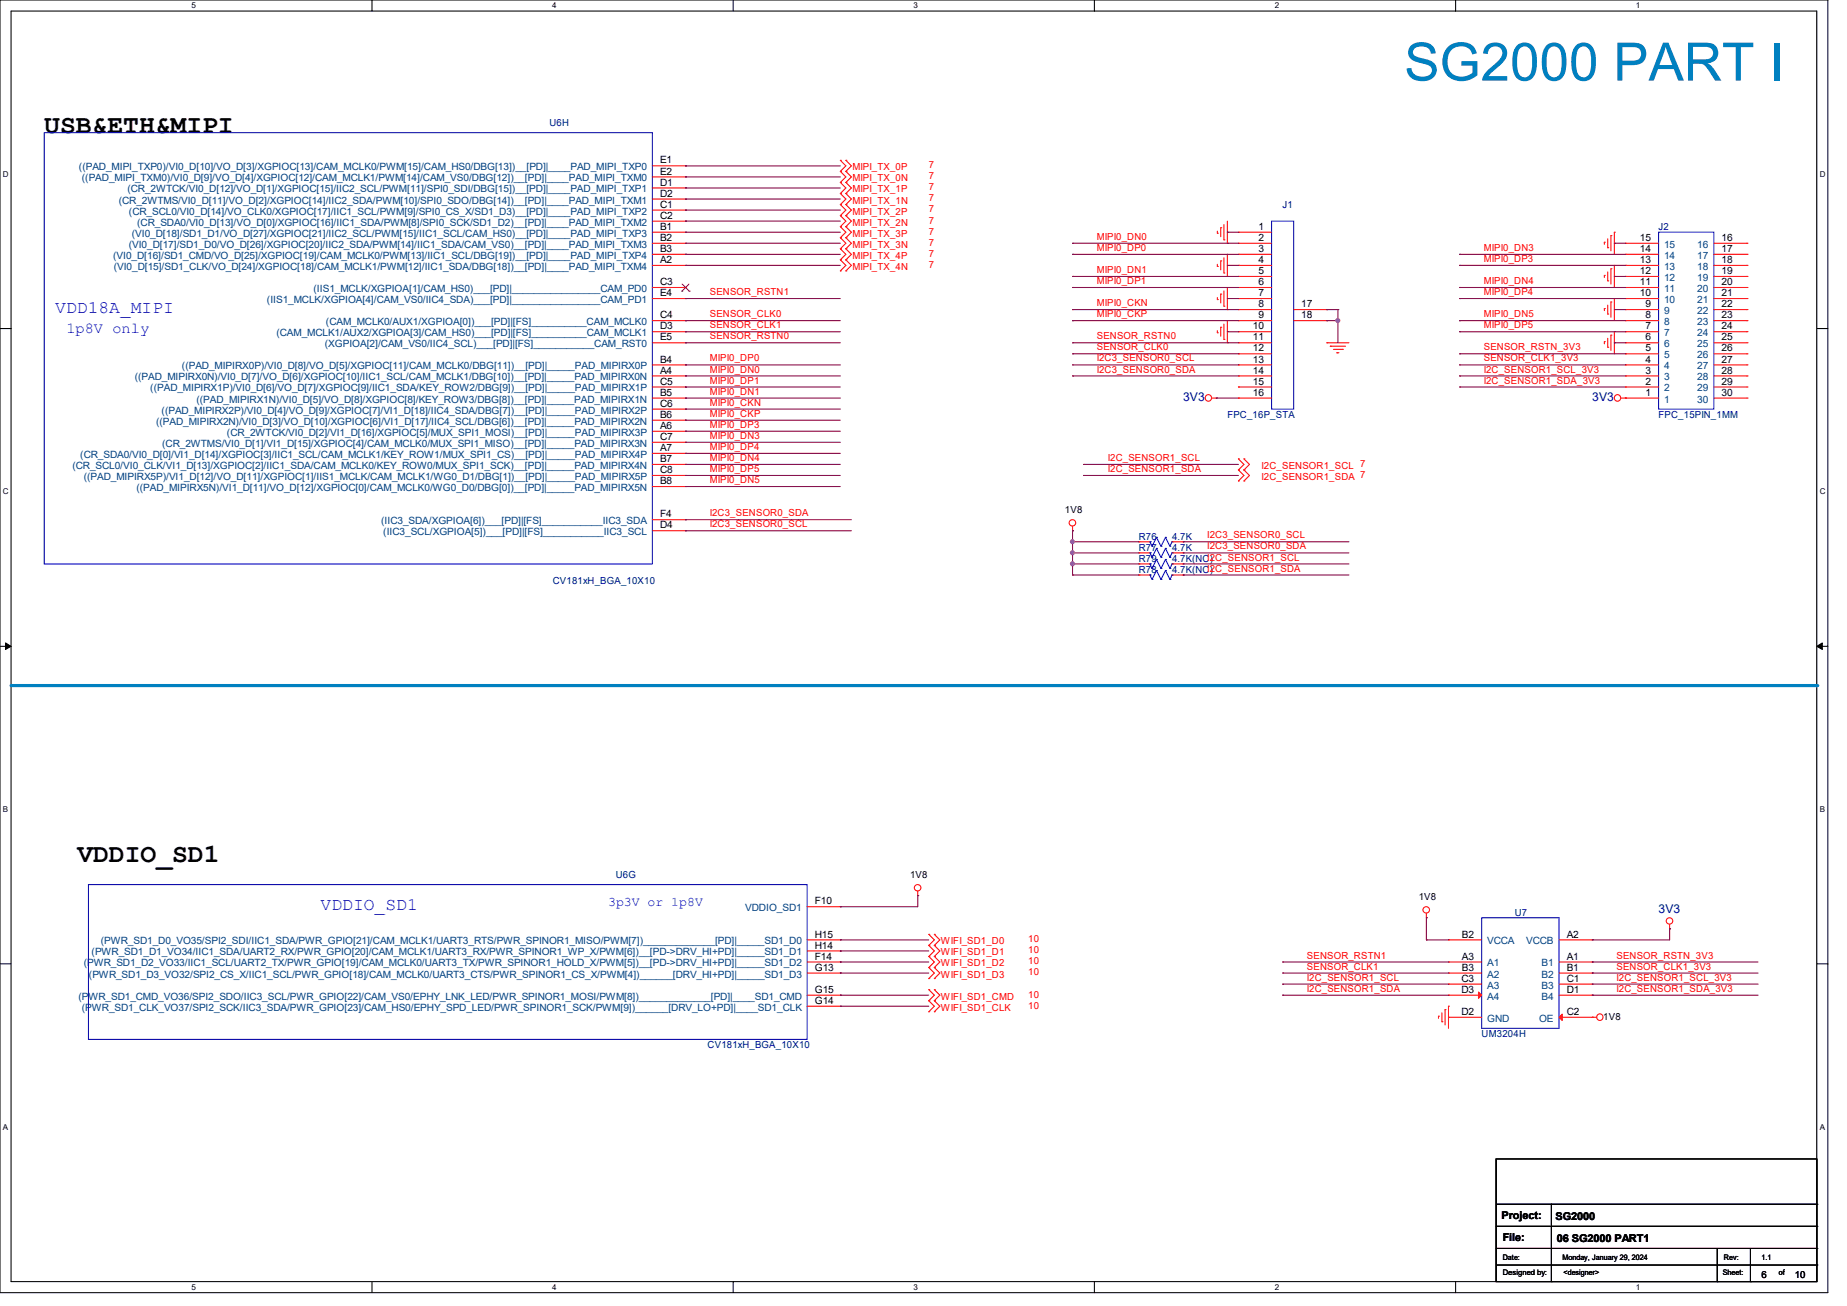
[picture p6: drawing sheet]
<svg xmlns="http://www.w3.org/2000/svg" width="297mm" height="210mm" viewBox="0 0 297 210" stroke-linecap="round" stroke-linejoin="round" font-family="sans-serif">
<defs><g id="words">
<text font-size="8.5" fill="#0080c0" x="225.8" y="13">SG2000 PART I</text>
<g font-size="4.2">
<text x="7.1" y="21.3">USB&amp;ETH&amp;MIPI</text>
<text x="12.4" y="138.7">VDDIO_SD1</text>
</g>
<g font-size="2.8" fill="#00f">
<text x="8.9" y="50.2">VDD18A_MIPI</text>
<text x="51.6" y="146.3">VDDIO_SD1</text>
</g>
<text font-size="2.5" fill="#00f" x="10.7" y="53.5">1p8V only</text>
<text font-size="2.1" fill="#00f" x="97.8" y="145.7">3p3V or 1p8V</text>
<g font-size="1.9" fill="#000080">
<text x="190.2" y="64.6">3V3</text>
<text x="256" y="64.6">3V3</text>
<text x="266.7" y="146.9">3V3</text>
</g>
<g font-size="1.7">
<text x="241.5" y="196">Project:</text>
<text x="250.1" y="196.1">SG2000</text>
<text x="241.6" y="199.5">File:</text>
<text x="250.4" y="199.7">06 SG2000 PART1</text>
</g>
<g font-size="1.6" fill="#000080">
<text x="88.3" y="20.3">U6H</text>
<text x="206.2" y="33.4">J1</text>
<text x="266.7" y="37">J2</text>
<text x="197.4" y="67.2">FPC_16P_STA</text>
<text x="266.7" y="67.2">FPC_15PIN_1MM</text>
<text x="183.1" y="88.6">R77</text>
<text x="183.1" y="86.8">R76</text>
<text x="188.5" y="88.6">4.7K</text>
<text x="188.5" y="86.8">4.7K</text>
<text x="88.9" y="93.9">CV181xH_BGA_10X10</text>
<text x="183.1" y="90.3">R79</text>
<text x="183.1" y="92.1">R78</text>
<text x="188.5" y="90.3">4.7K(NCI2C_SENSOR1_SCL</text>
<text x="188.5" y="92.1">4.7K(NCI2C_SENSOR1_SDA</text>
<text x="194.5" y="90.3">)</text>
<text x="194.5" y="92.1">)</text>
<text x="99" y="141.2">U6G</text>
<text x="243.6" y="147.2">U7</text>
<text x="238.3" y="166.8">UM3204H</text>
<text x="113.8" y="168.6">CV181xH_BGA_10X10</text>
</g>
<g font-size="1.6" fill="#004080">
<text x="12.7" y="27.4">((PAD_MIPI_TXP0)/VI0_D[10]/VO_D[3]/XGPIOC[13]/CAM_MCLK0/PWM[15]/CAM_HS0/DBG[13])__[PD]|____PAD_MIPI_TXP0</text>
<text x="13.2" y="29.2">((PAD_MIPI_TXM0)/VI0_D[9]/VO_D[4]/XGPIOC[12]/CAM_MCLK1/PWM[14]/CAM_VS0/DBG[12])__[PD]|____PAD_MIPI_TXM0</text>
<text x="19.1" y="32.7">(CR_2WTMS/VI0_D[11]/VO_D[2]/XGPIOC[14]/IIC2_SDA/PWM[10]/SPI0_SDO/DBG[14])__[PD]|____PAD_MIPI_TXM1</text>
<text x="20.5" y="30.9">(CR_2WTCK/VI0_D[12]/VO_D[1]/XGPIOC[15]/IIC2_SCL/PWM[11]/SPI0_SDI/DBG[15])__[PD]|____PAD_MIPI_TXP1</text>
<text x="20.7" y="34.5">(CR_SCL0/VI0_D[14]/VO_CLK0/XGPIOC[17]/IIC1_SCL/PWM[9]/SPI0_CS_X/SD1_D3)__[PD]|____PAD_MIPI_TXP2</text>
<text x="18.2" y="41.6">(VI0_D[16]/SD1_CMD/VO_D[25]/XGPIOC[19]/CAM_MCLK0/PWM[13]/IIC1_SCL/DBG[19])__[PD]|____PAD_MIPI_TXP4</text>
<text x="20.7" y="39.8">(VI0_D[17]/SD1_D0/VO_D[26]/XGPIOC[20]/IIC2_SDA/PWM[14]/IIC1_SDA/CAM_VS0)__[PD]|____PAD_MIPI_TXM3</text>
<text x="21.2" y="38.1">(VI0_D[18]/SD1_D1/VO_D[27]/XGPIOC[21]/IIC2_SCL/PWM[15]/IIC1_SCL/CAM_HS0)__[PD]|____PAD_MIPI_TXP3</text>
<text x="22.1" y="36.3">(CR_SDA0/VI0_D[13]/VO_D[0]/XGPIOC[16]/IIC1_SDA/PWM[8]/SPI0_SCK/SD1_D2)__[PD]|____PAD_MIPI_TXM2</text>
<text x="267.6" y="41.6">14</text>
<text x="267.6" y="39.8">15</text>
<text x="272.9" y="39.8">16</text>
<text x="272.9" y="41.6">17</text>
<text x="18.3" y="43.4">(VI0_D[15]/SD1_CLK/VO_D[24]/XGPIOC[18]/CAM_MCLK1/PWM[12]/IIC1_SDA/DBG[18])__[PD]|____PAD_MIPI_TXM4</text>
<text x="50.4" y="46.9">(IIS1_MCLK/XGPIOA[1]/CAM_HS0)___[PD]|________________CAM_PD0</text>
<text x="267.6" y="46.9">11</text>
<text x="267.6" y="45.2">12</text>
<text x="267.6" y="43.4">13</text>
<text x="272.9" y="43.4">18</text>
<text x="272.9" y="45.2">19</text>
<text x="272.9" y="46.9">20</text>
<text x="42.9" y="48.7">(IIS1_MCLK/XGPIOA[4]/CAM_VS0/IIC4_SDA)___[PD]|________________CAM_PD1</text>
<text x="52.4" y="52.3">(CAM_MCLK0/AUX1/XGPIOA[0])___[PD]|[FS]__________CAM_MCLK0</text>
<text x="267.6" y="52.3">8</text>
<text x="267.6" y="50.5">9</text>
<text x="267.6" y="48.7">10</text>
<text x="272.9" y="48.7">21</text>
<text x="272.9" y="50.5">22</text>
<text x="272.9" y="52.3">23</text>
<text x="29.3" y="59.4">((PAD_MIPIRX0P)/VI0_D[8]/VO_D[5]/XGPIOC[11]/CAM_MCLK0/DBG[11])__[PD]|_____PAD_MIPIRX0P</text>
<text x="44.4" y="54.1">(CAM_MCLK1/AUX2/XGPIOA[3]/CAM_HS0)___[PD]|[FS]__________CAM_MCLK1</text>
<text x="52.2" y="55.8">(XGPIOA[2]/CAM_VS0/IIC4_SCL)___[PD]|[FS]___________CAM_RST0</text>
<text x="267.6" y="59.4">4</text>
<text x="267.6" y="57.6">5</text>
<text x="267.6" y="55.8">6</text>
<text x="267.6" y="54.1">7</text>
<text x="272.9" y="54.1">24</text>
<text x="272.9" y="55.8">25</text>
<text x="272.9" y="57.6">26</text>
<text x="272.9" y="59.4">27</text>
<text x="21.7" y="61.2">((PAD_MIPIRX0N)/VI0_D[7]/VO_D[6]/XGPIOC[10]/IIC1_SCL/CAM_MCLK1/DBG[10])__[PD]|_____PAD_MIPIRX0N</text>
<text x="24.2" y="62.9">((PAD_MIPIRX1P)/VI0_D[6]/VO_D[7]/XGPIOC[9]/IIC1_SDA/KEY_ROW2/DBG[9])__[PD]|_____PAD_MIPIRX1P</text>
<text x="31.6" y="64.7">((PAD_MIPIRX1N)/VI0_D[5]/VO_D[8]/XGPIOC[8]/KEY_ROW3/DBG[8])__[PD]|_____PAD_MIPIRX1N</text>
<text x="267.6" y="64.7">1</text>
<text x="267.6" y="62.9">2</text>
<text x="267.6" y="61.2">3</text>
<text x="272.9" y="61.2">28</text>
<text x="272.9" y="62.9">29</text>
<text x="272.9" y="64.7">30</text>
<text x="25.1" y="68.3">((PAD_MIPIRX2N)/VI0_D[3]/VO_D[10]/XGPIOC[6]/VI1_D[17]/IIC4_SCL/DBG[6])__[PD]|_____PAD_MIPIRX2N</text>
<text x="26" y="66.5">((PAD_MIPIRX2P)/VI0_D[4]/VO_D[9]/XGPIOC[7]/VI1_D[18]/IIC4_SDA/DBG[7])__[PD]|_____PAD_MIPIRX2P</text>
<text x="26.1" y="71.8">(CR_2WTMS/VI0_D[1]/VI1_D[15]/XGPIOC[4]/CAM_MCLK0/MUX_SPI1_MISO)__[PD]|_____PAD_MIPIRX3N</text>
<text x="36.5" y="70.1">(CR_2WTCK/VI0_D[2]/VI1_D[16]/XGPIOC[5]/MUX_SPI1_MOSI)__[PD]|_____PAD_MIPIRX3P</text>
<text x="11.6" y="75.4">(CR_SCL0/VI0_CLK/VI1_D[13]/XGPIOC[2]/IIC1_SDA/CAM_MCLK0/KEY_ROW0/MUX_SPI1_SCK)__[PD]|_____PAD_MIPIRX4N</text>
<text x="12.9" y="73.6">(CR_SDA0/VI0_D[0]/VI1_D[14]/XGPIOC[3]/IIC1_SCL/CAM_MCLK1/KEY_ROW1/MUX_SPI1_CS)__[PD]|_____PAD_MIPIRX4P</text>
<text x="13.5" y="77.2">((PAD_MIPIRX5P)/VI1_D[12]/VO_D[11]/XGPIOC[1]/IIS1_MCLK/CAM_MCLK1/WG0_D1/DBG[1])__[PD]|_____PAD_MIPIRX5P</text>
<text x="21.9" y="79">((PAD_MIPIRX5N)/VI1_D[11]/VO_D[12]/XGPIOC[0]/CAM_MCLK0/WG0_D0/DBG[0])__[PD]|_____PAD_MIPIRX5N</text>
<text x="61.3" y="84.3">(IIC3_SDA/XGPIOA[6])___[PD]|[FS]___________IIC3_SDA</text>
<text x="61.6" y="86.1">(IIC3_SCL/XGPIOA[5])___[PD]|[FS]___________IIC3_SCL</text>
<text x="119.8" y="146.5">VDDIO_SD1</text>
<text x="13.5" y="155.4">(PWR_SD1_D2_VO33/IIC1_SCL/UART2_TX/PWR_GPIO[19]/CAM_MCLK0/UART3_TX/PWR_SPINOR1_HOLD_X/PWM[5])__[PD-&gt;DRV_HI+PD]|_____SD1_D2</text>
<text x="14.7" y="153.6">(PWR_SD1_D1_VO34/IIC1_SDA/UART2_RX/PWR_GPIO[20]/CAM_MCLK1/UART3_RX/PWR_SPINOR1_WP_X/PWM[6])__[PD-&gt;DRV_HI+PD]|_____SD1_D1</text>
<text x="16.2" y="151.8">(PWR_SD1_D0_VO35/SPI2_SDI/IIC1_SDA/PWR_GPIO[21]/CAM_MCLK1/UART3_RTS/PWR_SPINOR1_MISO/PWM[7])_____________[PD]|_____SD1_D0</text>
<text x="239.1" y="155.4">A1</text>
<text x="239.1" y="151.8">VCCA</text>
<text x="245.4" y="151.8">VCCB</text>
<text x="247.9" y="155.4">B1</text>
<text x="12.6" y="160.7">(P</text>
<text x="14.2" y="160.7">WR_SD1_CMD_VO36/SPI2_SDO/IIC3_SCL/PWR_GPIO[22]/CAM_VS0/EPHY_LNK_LED/PWR_SPINOR1_MOSI/PWM[8])_____________[PD]|____SD1_CMD</text>
<text x="14.3" y="157.2">(PWR_SD1_D3_VO32/SPI2_CS_X/IIC1_SCL/PWR_GPIO[18]/CAM_MCLK0/UART3_CTS/PWR_SPINOR1_CS_X/PWM[4])______[DRV_HI+PD]|_____SD1_D3</text>
<text x="239.1" y="157.2">A2</text>
<text x="239.1" y="159">A3</text>
<text x="239.1" y="160.7">A4</text>
<text x="247.9" y="157.2">B2</text>
<text x="247.9" y="159">B3</text>
<text x="247.9" y="160.7">B4</text>
<text x="13.2" y="162.5">(PWR_SD1_CLK_VO37/SPI2_SCK/IIC3_SDA/PWR_GPIO[23]/CAM_HS0/EPHY_SPD_LED/PWR_SPINOR1_SCK/PWM[9])______[DRV_LO+PD]|____SD1_CLK</text>
<text x="239.1" y="164.3">GND</text>
<text x="247.5" y="164.3">OE</text>
</g>
<g font-size="1.6">
<text x="106.1" y="26.3">E1</text>
<text x="106.1" y="28.1">E2</text>
<text x="106.1" y="29.8">D1</text>
<text x="106.1" y="31.6">D2</text>
<text x="106.1" y="33.4">C1</text>
<text x="106.1" y="35.2">C2</text>
<text x="106.1" y="37">B1</text>
<text x="106.1" y="38.7">B2</text>
<text x="106.1" y="40.5">B3</text>
<text x="202.4" y="37">1</text>
<text x="202.4" y="38.7">2</text>
<text x="202.4" y="40.5">3</text>
<text x="263.7" y="40.5">14</text>
<text x="263.7" y="38.7">15</text>
<text x="276.8" y="38.7">16</text>
<text x="276.8" y="40.5">17</text>
<text x="106.1" y="42.3">A2</text>
<text x="106.1" y="45.8">C3</text>
<text x="106.1" y="47.6">E4</text>
<text x="202.4" y="42.3">4</text>
<text x="202.4" y="44.1">5</text>
<text x="202.4" y="45.8">6</text>
<text x="202.4" y="47.6">7</text>
<text x="263.7" y="47.6">10</text>
<text x="263.7" y="45.8">11</text>
<text x="263.7" y="44.1">12</text>
<text x="263.7" y="42.3">13</text>
<text x="276.8" y="42.3">18</text>
<text x="276.8" y="44.1">19</text>
<text x="276.8" y="45.8">20</text>
<text x="276.8" y="47.6">21</text>
<text x="106.1" y="51.2">C4</text>
<text x="106.1" y="53">D3</text>
<text x="201.5" y="53">10</text>
<text x="202.4" y="49.4">8</text>
<text x="202.4" y="51.2">9</text>
<text x="209.3" y="49.4">17</text>
<text x="209.3" y="51.2">18</text>
<text x="264.6" y="53">7</text>
<text x="264.6" y="51.2">8</text>
<text x="264.6" y="49.4">9</text>
<text x="276.8" y="49.4">22</text>
<text x="276.8" y="51.2">23</text>
<text x="276.8" y="53">24</text>
<text x="106.1" y="54.7">E5</text>
<text x="106.1" y="58.3">B4</text>
<text x="201.5" y="54.7">11</text>
<text x="201.5" y="56.5">12</text>
<text x="201.5" y="58.3">13</text>
<text x="264.6" y="58.3">4</text>
<text x="264.6" y="56.5">5</text>
<text x="264.6" y="54.7">6</text>
<text x="276.8" y="54.7">25</text>
<text x="276.8" y="56.5">26</text>
<text x="276.8" y="58.3">27</text>
<text x="106.1" y="60.1">A4</text>
<text x="106.1" y="61.8">C5</text>
<text x="106.1" y="63.6">B5</text>
<text x="106.1" y="65.4">C6</text>
<text x="201.5" y="60.1">14</text>
<text x="201.5" y="61.8">15</text>
<text x="201.5" y="63.6">16</text>
<text x="264.6" y="63.6">1</text>
<text x="264.6" y="61.8">2</text>
<text x="264.6" y="60.1">3</text>
<text x="276.8" y="60.1">28</text>
<text x="276.8" y="61.8">29</text>
<text x="276.8" y="63.6">30</text>
<text x="106.1" y="67.2">B6</text>
<text x="106.1" y="69">A6</text>
<text x="106.1" y="70.7">C7</text>
<text x="106.1" y="72.5">A7</text>
<text x="106.1" y="74.3">B7</text>
<text x="106.1" y="76.1">C8</text>
<text x="106.1" y="77.9">B8</text>
<text x="106.1" y="83.2">F4</text>
<text x="171.2" y="82.5">1V8</text>
<text x="106.1" y="85">D4</text>
<text x="146.3" y="141.2">1V8</text>
<text x="131" y="145.4">F10</text>
<text x="228.1" y="144.7">1V8</text>
<text x="131" y="150.7">H15</text>
<text x="131" y="152.5">H14</text>
<text x="131" y="154.3">F14</text>
<text x="235.1" y="154.3">A3</text>
<text x="235.1" y="150.7">B2</text>
<text x="251.9" y="150.7">A2</text>
<text x="251.9" y="154.3">A1</text>
<text x="131" y="156.1">G13</text>
<text x="131" y="159.6">G15</text>
<text x="131" y="161.4">G14</text>
<text x="235" y="157.9">C3</text>
<text x="235" y="159.6">D3</text>
<text x="235.1" y="156.1">B3</text>
<text x="251.9" y="156.1">B1</text>
<text x="251.9" y="157.9">C1</text>
<text x="251.9" y="159.6">D1</text>
<text x="235" y="163.2">D2</text>
<text x="251.9" y="163.2">C2</text>
<text x="257.8" y="164">1V8</text>
<text x="283.3" y="205.6">6</text>
<text x="288.6" y="205.6">10</text>
</g>
<g font-size="1.6" fill="#f00">
<text x="137.1" y="27.4">MIPI_TX_0P</text>
<text x="137.1" y="29.2">MIPI_TX_0N</text>
<text x="149.4" y="27.1">7</text>
<text x="149.4" y="28.8">7</text>
<text x="137.1" y="30.9">MIPI_TX_1P</text>
<text x="137.1" y="32.7">MIPI_TX_1N</text>
<text x="137.1" y="34.5">MIPI_TX_2P</text>
<text x="149.4" y="30.6">7</text>
<text x="149.4" y="32.4">7</text>
<text x="149.4" y="34.2">7</text>
<text x="149.4" y="35.9">7</text>
<text x="137.1" y="36.3">MIPI_TX_2N</text>
<text x="137.1" y="38.1">MIPI_TX_3P</text>
<text x="137.1" y="39.8">MIPI_TX_3N</text>
<text x="137.1" y="41.6">MIPI_TX_4P</text>
<text x="149.4" y="37.7">7</text>
<text x="149.4" y="39.5">7</text>
<text x="149.4" y="41.3">7</text>
<text x="176.4" y="38.6">MIPI0_DN0</text>
<text x="176.4" y="40.3">MIPI0_DP0</text>
<text x="238.6" y="40.3">MIPI0_DN3</text>
<text x="114.1" y="47.5">SENSOR_RSTN1</text>
<text x="137.1" y="43.4">MIPI_TX_4N</text>
<text x="149.4" y="43.1">7</text>
<text x="176.4" y="43.9">MIPI0_DN1</text>
<text x="176.4" y="45.7">MIPI0_DP1</text>
<text x="238.6" y="42.1">MIPI0_DP3</text>
<text x="238.6" y="45.7">MIPI0_DN4</text>
<text x="238.6" y="47.5">MIPI0_DP4</text>
<text x="114.1" y="51">SENSOR_CLK0</text>
<text x="114.1" y="52.8">SENSOR_CLK1</text>
<text x="176.4" y="49.2">MIPI0_CKN</text>
<text x="176.4" y="51">MIPI0_CKP</text>
<text x="238.6" y="52.8">MIPI0_DP5</text>
<text x="238.6" y="51">MIPI0_DN5</text>
<text x="114.1" y="59.9">MIPI0_DN0</text>
<text x="114.1" y="58.1">MIPI0_DP0</text>
<text x="114.1" y="54.6">SENSOR_RSTN0</text>
<text x="176.4" y="54.6">SENSOR_RSTN0</text>
<text x="176.4" y="56.3">SENSOR_CLK0</text>
<text x="176.4" y="58.1">I2C3_SENSOR0_SCL</text>
<text x="176.4" y="59.9">I2C3_SENSOR0_SDA</text>
<text x="238.6" y="59.9">I2C_SENSOR1_SCL_3V3</text>
<text x="238.6" y="58.1">SENSOR_CLK1_3V3</text>
<text x="238.6" y="56.3">SENSOR_RSTN_3V3</text>
<text x="114.1" y="65.2">MIPI0_CKN</text>
<text x="114.1" y="63.5">MIPI0_DN1</text>
<text x="114.1" y="61.7">MIPI0_DP1</text>
<text x="238.6" y="61.7">I2C_SENSOR1_SDA_3V3</text>
<text x="114.1" y="67">MIPI0_CKP</text>
<text x="114.1" y="70.6">MIPI0_DN3</text>
<text x="114.1" y="68.8">MIPI0_DP3</text>
<text x="114.1" y="74.1">MIPI0_DN4</text>
<text x="114.1" y="72.3">MIPI0_DP4</text>
<text x="114.1" y="75.9">MIPI0_DP5</text>
<text x="114.1" y="77.7">MIPI0_DN5</text>
<text x="178.1" y="74.1">I2C_SENSOR1_SCL</text>
<text x="178.1" y="75.9">I2C_SENSOR1_SDA</text>
<text x="202.9" y="75.4">I2C_SENSOR1_SCL 7</text>
<text x="202.9" y="77.2">I2C_SENSOR1_SDA 7</text>
<text x="114.1" y="83">I2C3_SENSOR0_SDA</text>
<text x="114.1" y="84.8">I2C3_SENSOR0_SCL</text>
<text x="194.1" y="88.3">I2C3_SENSOR0_SDA</text>
<text x="194.1" y="86.6">I2C3_SENSOR0_SCL</text>
<text x="151.3" y="151.8">WIFI_SD1_D0</text>
<text x="151.3" y="153.6">WIFI_SD1_D1</text>
<text x="151.3" y="155.4">WIFI_SD1_D2</text>
<text x="165.4" y="151.5">10</text>
<text x="165.4" y="153.3">10</text>
<text x="165.4" y="155.1">10</text>
<text x="210.1" y="154.1">SENSOR_RSTN1</text>
<text x="210.1" y="155.9">SENSOR_CLK1</text>
<text x="259.9" y="155.9">SENSOR_CLK1_3V3</text>
<text x="259.9" y="154.1">SENSOR_RSTN_3V3</text>
<text x="151.3" y="157.2">WIFI_SD1_D3</text>
<text x="151.3" y="160.7">WIFI_SD1_CMD</text>
<text x="165.4" y="156.8">10</text>
<text x="165.4" y="160.4">10</text>
<text x="210.1" y="157.7">I2C_SENSOR1_SCL</text>
<text x="210.1" y="159.5">I2C_SENSOR1_SDA</text>
<text x="259.9" y="157.7">I2C_SENSOR1_SCL_3V3</text>
<text x="259.9" y="159.5">I2C_SENSOR1_SDA_3V3</text>
<text x="151.3" y="162.5">WIFI_SD1_CLK</text>
<text x="165.4" y="162.2">10</text>
</g>
<g font-size="1.3">
<text x="30.8" y="1.3">5</text>
<text x="88.8" y="1.3">4</text>
<text x="146.9" y="1.3">3</text>
<text x="205" y="1.3">2</text>
<text x="263.1" y="1.3">1</text>
<text x=".5" y="28.4">D</text>
<text x="292.6" y="28.4">D</text>
<text x=".5" y="79.5">C</text>
<text x="292.6" y="79.5">C</text>
<text x=".5" y="130.6">B</text>
<text x="292.6" y="130.6">B</text>
<text x=".5" y="181.7">A</text>
<text x="292.6" y="181.7">A</text>
<text x="30.8" y="207.4">5</text>
<text x="88.8" y="207.4">4</text>
<text x="146.9" y="207.4">3</text>
<text x="205" y="207.4">2</text>
<text x="263.1" y="207.4">1</text>
</g>
<g font-size="1.2">
<text x="241.6" y="202.6">Date:</text>
<text x="251.2" y="202.6">Monday, January 29, 2024</text>
<text x="277.2" y="202.6">Rev:</text>
<text x="283.3" y="202.6">1.1</text>
<text x="241.6" y="205.1">Designed by:</text>
<text x="251.4" y="205.1">&lt;designer&gt;</text>
<text x="277" y="205.1">Sheet:</text>
<text x="286" y="205.1">of</text>
</g>
</g></defs>
<g fill="none" stroke="#000" stroke-width=".17">
<path d="M0 0h293.9v207.9h-293.9zM1.8 1.8h290.3v204.3h-290.3zM59.8 0v1.8M117.9 0v1.8M176 0v1.8M234.1 0v1.8M0 52.8h1.8M292.1 52.8h1.8M0 103.9h1.8M292.1 103.9h1.8M0 155h1.8M292.1 155h1.8"/>
<path d="M59.8 206.1v1.8M117.9 206.1v1.8M176 206.1v1.8M234.1 206.1v1.8"/>
</g>
<path d="M.9 103.4l.9 .5-.9 .5zM292.1 103.9l.9-.5v1z" fill="#000"/>
<path d="M.9 103.4l.9 .5-.9 .5zM292.1 103.9l.9-.5v1z" fill="none" stroke="#000" stroke-width=".16"/>
<path d="M1.8 110.2h290.3" fill="none" stroke="#0080c0" stroke-width=".51"/>
<circle cx="292.1" cy="110.2" r=".25" fill="#0080c0"/>
<g fill="none" stroke="#f00" stroke-width=".17">
<path d="M135.1 25.8h.1M135.1 27.6h.1M135.1 29.3h.1M135.1 31.1h.1M135.1 32.9h.1M135.1 34.7h.1M135.1 36.4h.1M135.1 38.2h.1M135.1 25.8l.9 .9-.9 .9M135.1 27.6l.9 .8-.9 .9M135.1 29.3l.9 .9-.9 .9M135.1 31.1l.9 .9-.9 .9"/>
<path d="M135.1 32.9l.9 .9-.9 .9M135.1 34.7l.9 .9-.9 .8M135.1 36.4l.9 .9-.9 .9M135.1 38.2l.9 .9-.9 .9M136 25.8h.1M136 27.6h.1M136 29.3h.1M136 31.1h.1M136 32.9h.1M136 34.7h.1M136 36.4h.1M136 38.2h.1"/>
<path d="M136 25.8l.9 .9-.9 .9M136 27.6l.9 .8-.9 .9M136 29.3l.9 .9-.9 .9M136 31.1l.9 .9-.9 .9M136 32.9l.9 .9-.9 .9M136 34.7l.9 .9-.9 .8M136 36.4l.9 .9-.9 .9M136 38.2l.9 .9-.9 .9M195.7 37.5h.1M195.7 37.2v.3M196.3 36.6h.1M196.3 36.6v1.5"/>
<path d="M196.8 38.6h.1M196.8 36.1v2.5M197.4 39.1h.1M197.4 35.6v3.5M199.1 37.3h.1M199.1 39.1h.1M199.1 39.1h5.4M199.1 37.3h5.4M258 38.9h.1M258 38.9v.4M258.5 39.8h.1M258.5 38.4v1.4"/>
<path d="M259 37.9h.1M259 37.9v2.4M259.6 37.3h.1M259.6 37.3v3.6M261.4 39.1h.1M261.4 39.1h5.3M275.6 39.1h5.3M280.9 39.1h.1M135.1 40h.1M135.1 41.8h.1M135.1 43.6h.1M135.1 40l.9 .9-.9 .9"/>
<path d="M135.1 41.8l.9 .9-.9 .9M136 40h.1M136 41.8h.1M136 43.6h.1M136 40l.9 .9-.9 .9M136 41.8l.9 .9-.9 .9M195.7 42.8h.1M195.7 48.2h.1M195.7 53.5h.1M195.7 42.5v.3M195.7 47.8v.4M195.7 53.2v.3"/>
<path d="M196.3 42h.1M196.3 47.3h.1M196.3 52.6h.1M196.3 42v1.4M196.3 47.3v1.4M196.3 52.6v1.5M196.8 43.9h.1M196.8 49.2h.1M196.8 54.6h.1M196.8 41.4v2.5M196.8 46.8v2.4M196.8 52.1v2.5"/>
<path d="M197.4 44.4h.1M197.4 49.8h.1M197.4 55.1h.1M197.4 40.9v3.5M197.4 46.2v3.6M197.4 51.6v3.5M199.1 40.9h.1M199.1 42.7h.1M199.1 44.4h.1M199.1 46.2h.1M199.1 48h.1M199.1 49.8h.1"/>
<path d="M199.1 51.6h.1M199.1 53.3h.1M199.1 55.1h.1M199.1 56.9h.1M199.1 58.7h.1M199.1 55.1h5.4M199.1 58.7h5.4M199.1 56.9h5.4M199.1 53.3h5.4M199.1 51.6h5.4M199.1 49.8h5.4M199.1 48h5.4"/>
<path d="M199.1 46.2h5.4M199.1 44.4h5.4M199.1 42.7h5.4M199.1 40.9h5.4M208 51.6h5.4M208 49.8h5.4M213.4 55.1h.1M213.4 49.8h.1M213.4 51.6h.1M213.4 55.1h3.5M213.9 55.7h.1M213.9 55.7h2.5"/>
<path d="M214.4 56.2h1.5M215 56.7h.1M215 56.7h.3M215.9 56.2h.1M258 44.3h.1M258 49.6h.1M258 54.9h.1M258 44.3v.3M258 49.6v.4M258 54.9v.4M258.5 45.2h.1M258.5 50.5h.1"/>
<path d="M258.5 55.8h.1M258.5 43.7v1.5M258.5 49.1v1.4M258.5 54.4v1.4M259 43.2h.1M259 48.6h.1M259 53.9h.1M259 43.2v2.5M259 48.6v2.4M259 53.9v2.4M259.6 42.7h.1M259.6 48h.1"/>
<path d="M259.6 53.3h.1M259.6 42.7v3.5M259.6 48v3.6M259.6 53.3v3.6M261.4 58.7h.1M261.4 56.9h.1M261.4 55.1h.1M261.4 53.3h.1M261.4 51.6h.1M261.4 49.8h.1M261.4 48h.1M261.4 46.2h.1"/>
<path d="M261.4 44.4h.1M261.4 42.7h.1M261.4 40.9h.1M261.4 55.1h5.3M261.4 58.7h5.3M261.4 56.9h5.3M261.4 53.3h5.3M261.4 51.6h5.3M261.4 49.8h5.3M261.4 48h5.3M261.4 46.2h5.3M261.4 44.4h5.3"/>
<path d="M261.4 42.7h5.3M261.4 40.9h5.3M275.6 55.1h5.3M275.6 58.7h5.3M275.6 56.9h5.3M275.6 53.3h5.3M275.6 51.6h5.3M275.6 49.8h5.3M275.6 48h5.3M275.6 46.2h5.3M275.6 44.4h5.3M275.6 42.7h5.3"/>
<path d="M275.6 40.9h5.3M280.9 40.9h.1M280.9 42.7h.1M280.9 44.4h.1M280.9 46.2h.1M280.9 48h.1M280.9 49.8h.1M280.9 51.6h.1M280.9 53.3h.1M280.9 55.1h.1M280.9 56.9h.1M280.9 58.7h.1"/>
<path d="M194.9 64h.7M195.6 64h.1M199.1 73.8h.1M199.1 75.6h.1M199.1 77.3h.1M199.1 60.5h.1M199.1 62.2h.1M199.1 64h.1M199.1 64h5.4M199.1 73.8l.9 .9-.9 .9M199.1 75.6l.9 .9-.9 .8M199.1 62.2h5.4"/>
<path d="M199.1 60.5h5.4M200 73.8h.1M200 75.6h.1M200 77.3h.1M200 73.8l.9 .9-.9 .9M200 75.6l.9 .9-.9 .8M260.6 64h6.1M261.4 64h.1M261.4 62.2h.1M261.4 60.5h.1M261.4 62.2h5.3M261.4 60.5h5.3"/>
<path d="M275.6 64h5.3M275.6 62.2h5.3M275.6 60.5h5.3M280.9 60.5h.1M280.9 62.2h.1M280.9 64h.1M172.5 85.3h.1M172.5 84.6v.7M183.1 90.7h.1M183.1 90.7h1.8M188.5 90.7h1.7M190.2 90.7h.1"/>
<path d="M129.8 145.8h5.3M129.8 151.1h5.3M129.8 152.9h5.3M129.8 154.7h5.3M129.8 156.5h5.3M135.1 145.8h.1M135.1 151.1h.1M135.1 152.9h.1M135.1 154.7h.1M135.1 156.5h.1M147.6 144h.1M147.6 143.3v.7"/>
<path d="M149.4 150.2h.1M149.4 152h.1M149.4 153.8h.1M149.4 155.6h.1M149.4 157.4h.1M149.4 159.1h.1M149.4 150.2l.8 .9-.8 .9M149.4 152l.8 .9-.8 .9M149.4 153.8l.8 .9-.8 .9M149.4 155.6l.8 .9-.8 .9M149.4 159.1l.8 .9-.8 .9M150.2 150.2h.1"/>
<path d="M150.2 152h.1M150.2 153.8h.1M150.2 155.6h.1M150.2 157.4h.1M150.2 159.1h.1M150.2 150.2l.9 .9-.9 .9M150.2 152l.9 .9-.9 .9M150.2 153.8l.9 .9-.9 .9M150.2 155.6l.9 .9-.9 .9M150.2 159.1l.9 .9-.9 .9M229.4 147.6h.1M229.4 146.9v.7"/>
<path d="M232.9 156.5h.1M232.9 158.2h.1M232.9 156.5h5.4M232.9 158.2h5.4M268.5 149.4h.1M268.5 148.6v.8M129.8 160h5.3M129.8 161.8h5.3M135.1 160h.1M135.1 161.8h.1M149.4 160.9h.1M149.4 162.7h.1"/>
<path d="M149.4 160.9l.8 .9-.8 .9M150.2 160.9h.1M150.2 162.7h.1M150.2 160.9l.9 .9-.9 .9M231.3 163.4h.1M231.3 163.4v.3M231.9 164.3h.1M231.9 162.9v1.4M232.4 162.3h.1M232.4 162.3v2.5M232.9 161.8h.1M232.9 161.8v3.6"/>
<path d="M256 163.6h.1M256 163.6h.8"/>
<circle cx="194.3" cy="64" r=".52"/>
<circle cx="260.1" cy="64" r=".52"/>
<circle cx="172.5" cy="84.1" r=".52"/>
<circle cx="147.6" cy="142.7" r=".52"/>
<circle cx="229.4" cy="146.3" r=".52"/>
<circle cx="268.5" cy="148.1" r=".52"/>
<circle cx="257.2" cy="163.6" r=".52"/>
</g>
<g fill="none" stroke="#000" stroke-width=".17">
<path d="M240.6 186.4h51.5v19.7h-51.5zM240.6 193.6h51.5M240.6 197.2h51.5M249.5 193.6v12.5M292.1 193.6h.1M292.1 197.2h.1M240.6 200.7h51.5M240.6 203.4h51.5M249.5 206.1h.1M276.1 206.1h.1M276.1 200.7v5.4M281.5 206.1h.1"/>
<path d="M281.5 200.7v5.4M292.1 200.7h.1M292.1 203.4h.1"/>
</g>
<g fill="none" stroke="#00f" stroke-width=".17">
<path d="M204.5 35.6h3.5v30.2h-3.5zM266.7 37.3h8.9v28.5h-8.9zM184.9 90.7h.1M184.9 90.7l.4 .7M185.3 91.4h.1M186 90h.1M186 90l.7 1.4M186 90l-.7 1.4M186.7 91.4h.1M187.4 90h.1M187.4 90l.7 1.4M187.4 90l-.7 1.4"/>
<path d="M188.1 91.4h.1M188.5 90.7h.1M188.5 90.7l-.4 .7M14.2 142.2h115.6v24.9h-115.6zM238.3 147.6h12.4v17.8h-12.4z"/>
</g>
<path d="M237.7 159.5l.6 .5-.6 .5z" fill="#f00"/>
<g fill="none" stroke="#f00" stroke-width=".17">
<path d="M232.9 154.7h.1M232.9 151.1h.1M232.9 154.7h5.4M232.9 151.1h5.4M237.7 159.5l.6 .5-.6 .5zM250.7 154.7h5.3M250.7 156.5h5.3M250.7 158.2h5.3M250.7 151.1h5.3M256 156.5h.1M256 158.2h.1M256 151.1h.1"/>
<path d="M256 154.7h.1M232.9 160h.1M232.9 163.6h.1M232.9 160h5.4M232.9 163.6h5.4M250.7 160h5.3M256 160h.1"/>
</g>
<path d="M250.7 163.6l.5-.5v1z" fill="#f00"/>
<g fill="none" stroke="#f00" stroke-width=".17">
<path d="M104.9 26.7h5.3M104.9 28.4h5.3M104.9 30.2h5.3M104.9 32h5.3M104.9 33.8h5.3M104.9 35.6h5.3M104.9 37.3h5.3M104.9 39.1h5.3M110.2 26.7h.1M110.2 28.4h.1M110.2 30.2h.1M110.2 32h.1"/>
<path d="M110.2 33.8h.1M110.2 35.6h.1M110.2 37.3h.1M110.2 39.1h.1M104.9 40.9h5.3M104.9 42.7h5.3M104.9 46.2h5.3M104.9 48h5.3M104.9 51.6h5.3M104.9 53.3h5.3M104.9 55.1h5.3M104.9 58.7h5.3"/>
<path d="M110.2 40.9h.1M110.2 42.7h.1M110.2 46.2h.1M110.2 48h.1M110.2 51.6h.1M110.2 53.3h.1M110.2 55.1h.1M110.2 58.7h.1M104.9 60.5h5.3M104.9 62.2h5.3M104.9 64h5.3M104.9 65.8h5.3"/>
<path d="M104.9 67.6h5.3M104.9 69.3h5.3M104.9 71.1h5.3M104.9 72.9h5.3M104.9 74.7h5.3M104.9 76.5h5.3M104.9 78.2h5.3M110.2 60.5h.1M110.2 62.2h.1M110.2 64h.1M110.2 65.8h.1M110.2 67.6h.1"/>
<path d="M110.2 69.3h.1M110.2 71.1h.1M110.2 72.9h.1M110.2 74.7h.1M110.2 76.5h.1M110.2 78.2h.1M104.9 83.6h5.3M104.9 85.3h5.3M110.2 83.6h.1M110.2 85.3h.1M183.1 88.9h.1M183.1 92.5h.1"/>
<path d="M183.1 87.1h.1M183.1 88.9h1.8M183.1 92.5h1.8M183.1 87.1h1.8M188.5 88.9h1.7M188.5 92.5h1.7M188.5 87.1h1.7M190.2 88.9h.1M190.2 92.5h.1M190.2 87.1h.1M250.7 163.6l.5-.5v1zM250.7 163.6h5.3"/>
<path d="M256 163.6h.1"/>
</g>
<g fill="none" stroke="#00f" stroke-width=".17">
<path d="M7.1 21.3h97.8v69.4h-97.8zM184.9 88.9h.1M184.9 92.5h.1M184.9 87.1h.1M184.9 88.9l.4 .7M184.9 92.5l.4 .7M184.9 87.1l.4 .7M185.3 89.6h.1M185.3 93.2h.1M185.3 87.8h.1M186 88.2h.1M186 91.7h.1"/>
<path d="M186 86.4h.1M186 88.2l.7 1.4M186 88.2l-.7 1.4M186 91.7l.7 1.5M186 91.7l-.7 1.5M186 86.4l.7 1.4M186 86.4l-.7 1.4M186.7 89.6h.1M186.7 93.2h.1M186.7 87.8h.1M187.4 88.2h.1M187.4 91.7h.1"/>
<path d="M187.4 86.4h.1M187.4 88.2l.7 1.4M187.4 88.2l-.7 1.4M187.4 91.7l.7 1.5M187.4 91.7l-.7 1.5M187.4 86.4l.7 1.4M187.4 86.4l-.7 1.4M188.1 89.6h.1M188.1 93.2h.1M188.1 87.8h.1M188.5 88.9h.1M188.5 92.5h.1"/>
<path d="M188.5 87.1h.1M188.5 88.9l-.4 .7M188.5 92.5l-.4 .7M188.5 87.1l-.4 .7"/>
</g>
<path d="M109.6 46.8h.1M109.7 45.7l1.1 1.1M110.8 45.7l-1.2 1.1M110.8 46.8h.1" fill="none" stroke="#804000" stroke-width=".16"/>
<g fill="none" stroke="#800040" stroke-width=".17">
<path d="M172.5 39.1h.1M172.5 39.1h26.6M197.4 37.3h.1M197.4 37.3h1.7M110.2 58.7h.1M110.2 51.6h.1M110.2 55.1h.1M110.2 53.3h.1M110.2 48h.1M110.2 58.7h24.9M110.2 51.6h24.9M110.2 55.1h24.9"/>
<path d="M110.2 53.3h24.9M110.2 48h24.9M172.5 40.9h.1M172.5 44.4h.1M172.5 46.2h.1M172.5 49.8h.1M172.5 51.6h.1M172.5 55.1h.1M172.5 56.9h.1M172.5 51.6h26.6M172.5 55.1h26.6M172.5 40.9h26.6"/>
<path d="M172.5 44.4h26.6M172.5 46.2h26.6M172.5 49.8h26.6M172.5 56.9h26.6M197.4 42.7h.1M197.4 48h.1M197.4 53.3h.1M197.4 53.3h1.7M197.4 48h1.7M197.4 42.7h1.7M213.4 49.8h.1M213.4 51.6h.1"/>
<path d="M213.4 51.6h1.7M213.4 49.8h1.7M215.1 49.8h.1M215.1 51.6h.1M215.1 49.8v5.3M110.2 65.8h.1M110.2 67.6h.1M110.2 64h.1M110.2 60.5h.1M110.2 62.2h.1M110.2 74.7h.1M110.2 71.1h.1"/>
<path d="M110.2 72.9h.1M110.2 69.3h.1M110.2 76.5h.1M110.2 78.2h.1M110.2 65.8h24.9M110.2 67.6h24.9M110.2 64h24.9M110.2 60.5h24.9M110.2 62.2h24.9M110.2 74.7h24.9M110.2 71.1h24.9M110.2 72.9h24.9"/>
<path d="M110.2 69.3h24.9M110.2 76.5h24.9M110.2 78.2h24.9M195.6 64h.1M195.6 64h3.5M135.1 156.5h.1M135.1 154.7h.1M135.1 152.9h.1M135.1 145.8h.1M135.1 151.1h.1M135.1 156.5h14.3M135.1 154.7h14.3"/>
<path d="M135.1 152.9h14.3M135.1 151.1h14.3M147.6 144h.1M147.6 144v1.8h-12.5M135.1 160h.1M135.1 161.8h.1M135.1 160h14.3M135.1 161.8h14.3"/>
</g>
<circle cx="215.1" cy="51.5" r=".32" fill="#f0f"/>
<circle cx="215.1" cy="51.5" r=".32" fill="none" stroke="#f0f" stroke-width=".17"/>
<g fill="none" stroke="#800040" stroke-width=".17">
<path d="M110.2 30.2h.1M110.2 32h.1M110.2 33.8h.1M110.2 28.4h.1M110.2 26.7h.1M110.2 35.6h.1M110.2 37.3h.1M110.2 39.1h.1M110.2 39.1h24.9M110.2 30.2h24.9M110.2 32h24.9M110.2 33.8h24.9"/>
<path d="M110.2 28.4h24.9M110.2 26.7h24.9M110.2 35.6h24.9M110.2 37.3h24.9M259.6 39.1h.1M259.6 39.1h1.8M110.2 40.9h.1M110.2 42.7h.1M110.2 40.9h24.9M110.2 42.7h24.9M172.5 58.7h.1M172.5 58.7h26.6"/>
<path d="M234.7 40.9h.1M234.7 42.7h.1M234.7 46.2h.1M234.7 48h.1M234.7 53.3h.1M234.7 51.6h.1M234.7 58.7h.1M234.7 56.9h.1M234.7 58.7h26.7M234.7 40.9h26.7M234.7 42.7h26.7M234.7 46.2h26.7"/>
<path d="M234.7 48h26.7M234.7 53.3h26.7M234.7 51.6h26.7M234.7 56.9h26.7M259.6 44.4h.1M259.6 49.8h.1M259.6 55.1h.1M259.6 44.4h1.8M259.6 49.8h1.8M259.6 55.1h1.8M172.5 60.5h.1M172.5 60.5h26.6"/>
<path d="M174.2 74.7h.1M174.2 76.5h.1M174.2 74.7h24.9M174.2 76.5h24.9M234.7 60.5h.1M234.7 62.2h.1M234.7 60.5h26.7M234.7 62.2h26.7M110.2 85.3h.1M110.2 83.6h.1M110.2 85.3h26.7M110.2 83.6h26.7"/>
<path d="M172.5 87.1h.1M172.5 85.3h.1M172.5 88.9h.1M172.5 87.1h10.6M172.5 85.3v3.6M172.5 88.9h10.6M206.2 158.2h.1M206.2 154.7h.1M206.2 156.5h.1M206.2 158.2h26.7M206.2 154.7h26.7M206.2 156.5h26.7"/>
<path d="M229.4 147.6h.1M229.4 151.1h.1M229.4 151.1h3.5M229.4 147.6v3.5M256 158.2h.1M256 156.5h.1M256 154.7h.1M256 151.1h.1M256 158.2h26.7M256 154.7h26.7M256 156.5h26.7M268.5 149.4h.1"/>
<path d="M268.5 149.4v1.7h-12.5M206.2 160h.1M206.2 160h26.7M256 160h.1M256 160h26.7"/>
</g>
<circle cx="172.4" cy="88.9" r=".32" fill="#f0f"/>
<circle cx="172.4" cy="88.9" r=".32" fill="none" stroke="#f0f" stroke-width=".17"/>
<circle cx="172.4" cy="87.1" r=".32" fill="#f0f"/>
<circle cx="172.4" cy="87.1" r=".32" fill="none" stroke="#f0f" stroke-width=".17"/>
<path d="M172.5 92.5h.1M172.5 88.9h.1M172.5 92.5h10.6M172.5 88.9v1.8M190.2 88.9h.1M190.2 90.7h.1M190.2 92.5h.1M190.2 88.9h26.7M190.2 90.7h26.7M190.2 92.5h26.7" fill="none" stroke="#800040" stroke-width=".17"/>
<circle cx="172.4" cy="90.7" r=".32" fill="#f0f"/>
<circle cx="172.4" cy="90.7" r=".32" fill="none" stroke="#f0f" stroke-width=".17"/>
<path d="M172.5 90.7h.1M172.5 90.7h10.6M172.5 90.7v1.8M190.2 87.1h.1M190.2 87.1h26.7" fill="none" stroke="#800040" stroke-width=".17"/>
<circle cx="215.1" cy="51.5" r=".32" fill="#f0f"/>
<circle cx="215.1" cy="51.5" r=".32" fill="none" stroke="#f0f" stroke-width=".17"/>
<circle cx="172.4" cy="88.9" r=".32" fill="#f0f"/>
<circle cx="172.4" cy="88.9" r=".32" fill="none" stroke="#f0f" stroke-width=".17"/>
<circle cx="172.4" cy="87.1" r=".32" fill="#f0f"/>
<circle cx="172.4" cy="87.1" r=".32" fill="none" stroke="#f0f" stroke-width=".17"/>
<circle cx="172.4" cy="90.7" r=".32" fill="#f0f"/>
<circle cx="172.4" cy="90.7" r=".32" fill="none" stroke="#f0f" stroke-width=".17"/>
<use href="#words"/>
</svg>
